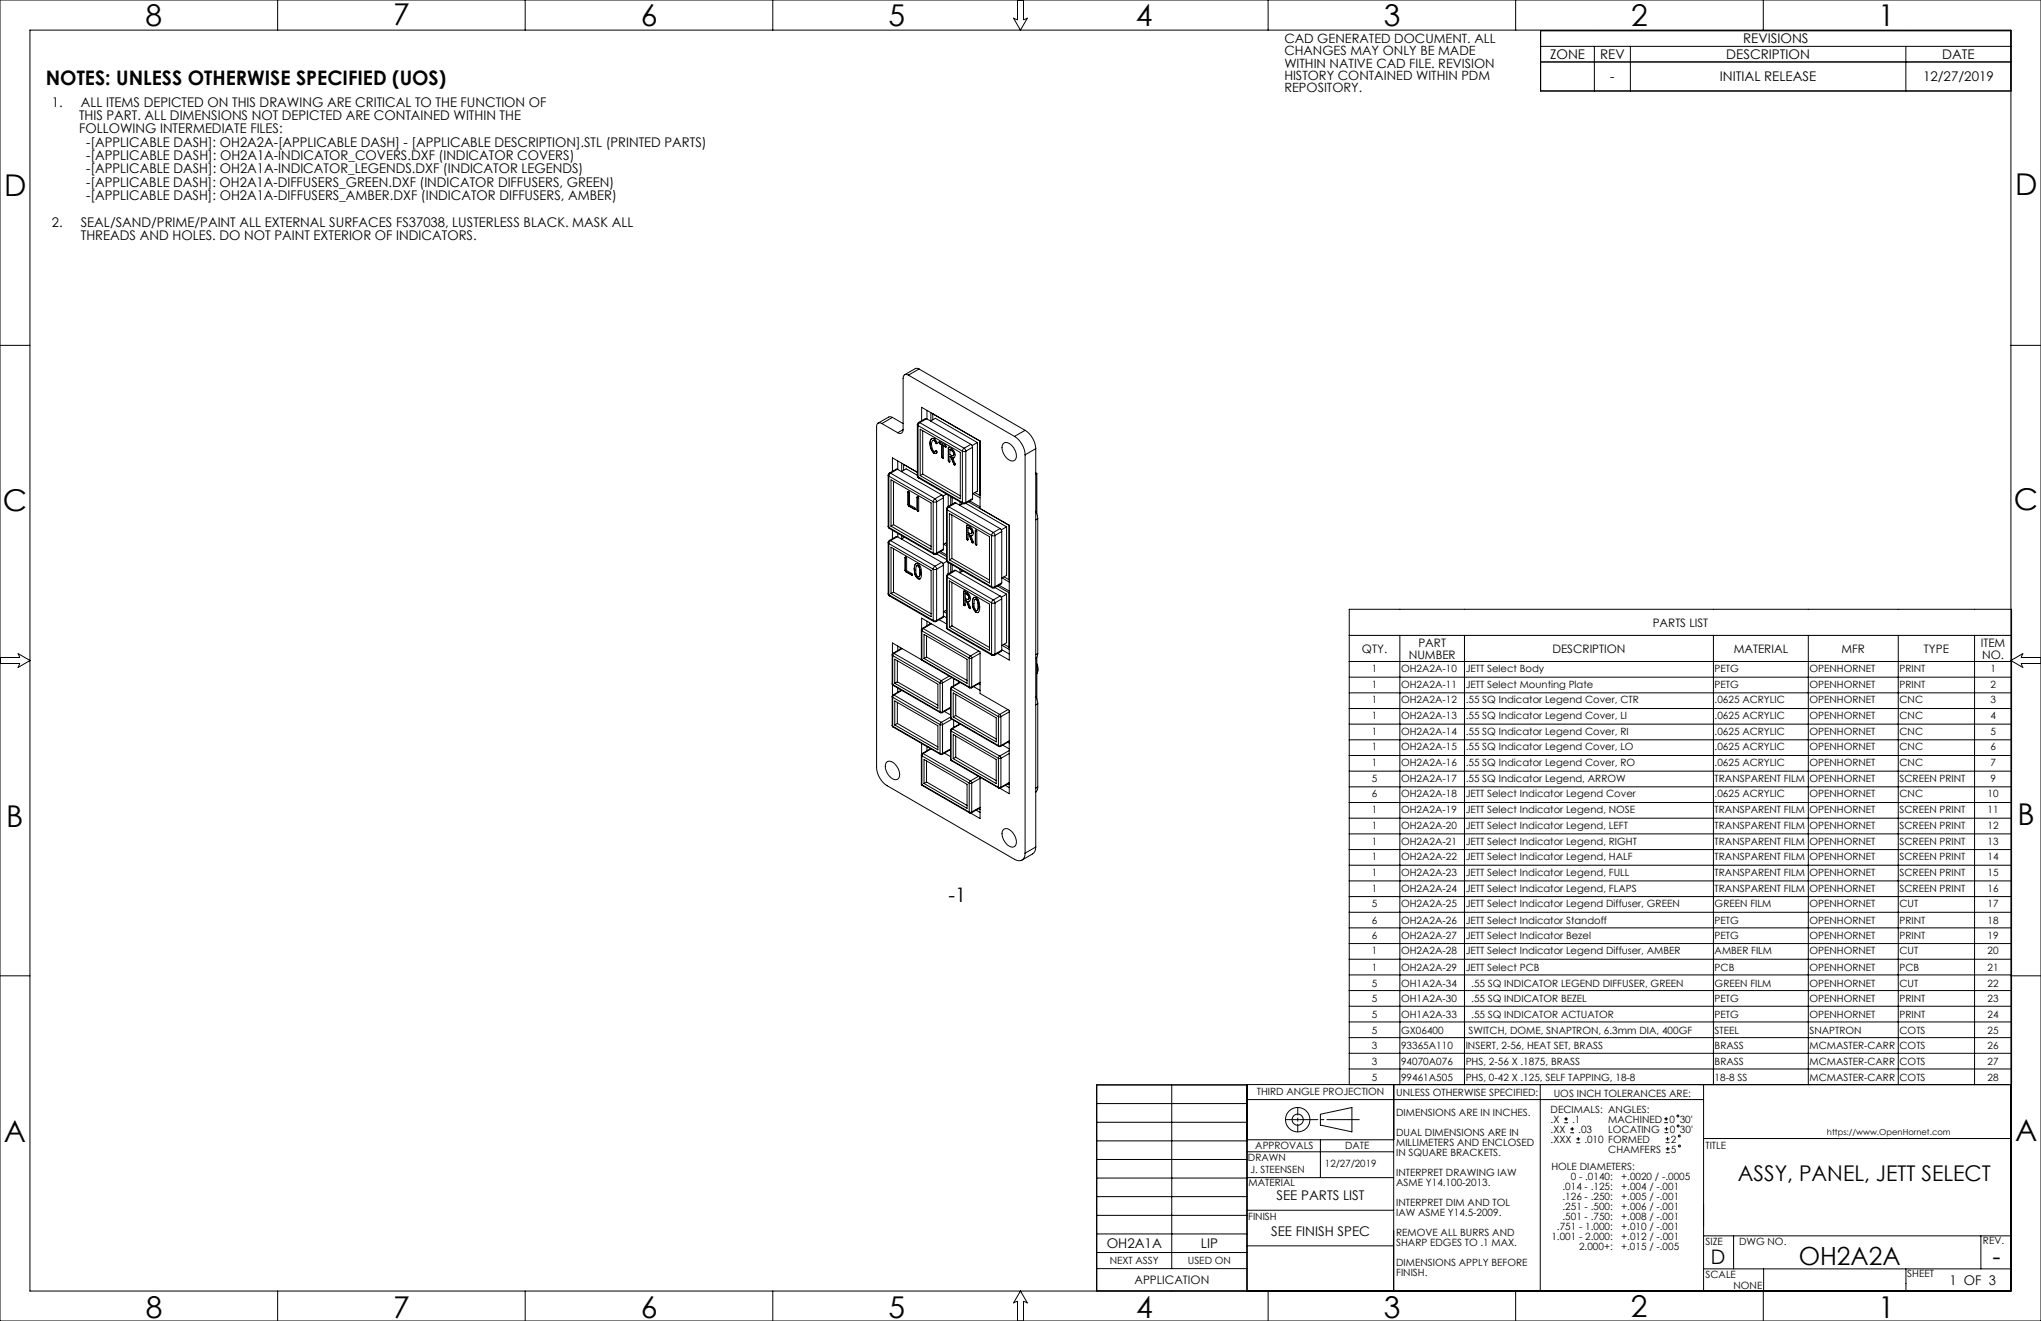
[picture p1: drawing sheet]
<svg xmlns="http://www.w3.org/2000/svg" width="864mm" height="559mm" viewBox="0 0 864 559" stroke-linecap="round" stroke-linejoin="round" font-family="sans-serif">
<defs><g id="words">
<g font-size="12.7">
<text x="61.6" y="10.9">8</text>
<text x="166.3" y="10.6">7</text>
<text x="271.1" y="10.9">6</text>
<text x="375.9" y="10.9">5</text>
<text x="480.7" y="10.9">4</text>
<text x="585.5" y="10.9">3</text>
<text x="690.2" y="10.8">2</text>
<text x="794.7" y="10.9">1</text>
<text x="1.7" y="83">D</text>
<text x="852.6" y="82.4">D</text>
<text x="852.2" y="215.7">C</text>
<text x="1.1" y="216.3">C</text>
<text x="2.7" y="349.7">B</text>
<text x="853.7" y="349.1">B</text>
<text x="1.6" y="483">A</text>
<text x="852.6" y="482.5">A</text>
<text x="61.7" y="557.6">8</text>
<text x="166.4" y="557.6">7</text>
<text x="271.2" y="557.6">6</text>
<text x="375.9" y="557.5">5</text>
<text x="480.7" y="557.6">4</text>
<text x="585.5" y="557.6">3</text>
<text x="690.1" y="557.2">2</text>
<text x="794.7" y="557.6">1</text>
</g>
<g font-size="10.6">
<text x="761.1" y="535.2">OH2A2A</text>
<text x="843.1" y="535.3">-</text>
</g>
<text font-size="9.2" x="735.4" y="499.5">ASSY, PANEL, JETT SELECT</text>
<g font-size="8.5">
<text x="19.4" y="35.8">NOTES: UNLESS OTHERWISE SPECIFIED (UOS)</text>
<text x="401.3" y="381.5">-1</text>
<text x="723.9" y="534.7">D</text>
</g>
<g font-size="5.6">
<text x="737.6" y="18.4">REVISIONS</text>
<text x="655.9" y="25">ZONE</text>
<text x="677" y="25">REV</text>
<text x="730.4" y="25">DESCRIPTION</text>
<text x="821.8" y="25">DATE</text>
<text x="681.3" y="34.5">-</text>
<text x="727.7" y="34.5">INITIAL RELEASE</text>
<text x="813.7" y="34.5">12/27/2019</text>
<text x="21.9" y="45.1">1.</text>
<text x="34.2" y="45.1">ALL ITEMS DEPICTED ON THIS DRAWING ARE CRITICAL TO THE FUNCTION OF</text>
<text x="33.5" y="50.8">THIS PART. ALL DIMENSIONS NOT DEPICTED ARE CONTAINED WITHIN THE</text>
<text x="33.5" y="56.4">FOLLOWING INTERMEDIATE FILES:</text>
<text x="36.5" y="62.1">-[APPLICABLE DASH]: OH2A2A-[APPLICABLE DASH] - [APPLICABLE DESCRIPTION].STL (PRINTED PARTS)</text>
<text x="36.5" y="67.7">-[APPLICABLE DASH]: OH2A1A-INDICATOR_COVERS.DXF (INDICATOR COVERS)</text>
<text x="36.5" y="73.4">-[APPLICABLE DASH]: OH2A1A-INDICATOR_LEGENDS.DXF (INDICATOR LEGENDS)</text>
<text x="36.5" y="79">-[APPLICABLE DASH]: OH2A1A-DIFFUSERS_GREEN.DXF (INDICATOR DIFFUSERS, GREEN)</text>
<text x="36.5" y="84.6">-[APPLICABLE DASH]: OH2A1A-DIFFUSERS_AMBER.DXF (INDICATOR DIFFUSERS, AMBER)</text>
<text x="21.9" y="95.9">2.</text>
<text x="34.2" y="95.9">SEAL/SAND/PRIME/PAINT ALL EXTERNAL SURFACES FS37038, LUSTERLESS BLACK. MASK ALL</text>
<text x="34.2" y="101.6">THREADS AND HOLES. DO NOT PAINT EXTERIOR OF INDICATORS.</text>
<text x="540.1" y="507.5">SEE PARTS LIST</text>
<text x="537.8" y="522.9">SEE FINISH SPEC</text>
<text x="468.3" y="528">OH2A1A</text>
<text x="508.1" y="528">LIP</text>
<text x="824.9" y="543.4">1 OF 3</text>
</g>
<g font-size="5.4">
<text x="543.4" y="18.1">CAD GENERATED DOCUMENT. ALL</text>
<text x="543.4" y="23.3">CHANGES MAY ONLY BE MADE</text>
<text x="543.4" y="28.6">WITHIN NATIVE CAD FILE. REVISION</text>
<text x="543.4" y="33.9">HISTORY CONTAINED WITHIN PDM</text>
<text x="543.4" y="39.1">REPOSITORY.</text>
</g>
<g font-size="4.9">
<text x="699.3" y="265.1">PARTS LIST</text>
<text x="600.2" y="273.7">PART</text>
<text x="838.1" y="273.7">ITEM</text>
<text x="576.3" y="276.1">QTY.</text>
<text x="596.1" y="278.6">NUMBER</text>
<text x="656.8" y="276.1">DESCRIPTION</text>
<text x="733.6" y="276.1">MATERIAL</text>
<text x="779.2" y="276.1">MFR</text>
<text x="814.1" y="276.1">TYPE</text>
<text x="838.7" y="278.6">NO.</text>
<text x="480" y="543.2">APPLICATION</text>
</g>
<g font-size="4.2">
<text x="580.5" y="284.3">1</text>
<text x="592.8" y="284.3">OH2A2A-10</text>
<text x="620.2" y="284.3">JETT Select Body</text>
<text x="725.5" y="284.3">PETG</text>
<text x="765.6" y="284.3">OPENHORNET</text>
<text x="803.7" y="284.3">PRINT</text>
<text x="842.2" y="284.3">1</text>
<text x="580.5" y="290.9">1</text>
<text x="592.8" y="290.9">OH2A2A-11</text>
<text x="620.2" y="290.9">JETT Select Mounting Plate</text>
<text x="725.5" y="290.9">PETG</text>
<text x="765.6" y="290.9">OPENHORNET</text>
<text x="803.7" y="290.9">PRINT</text>
<text x="842.2" y="290.9">2</text>
<text x="580.5" y="297.6">1</text>
<text x="592.8" y="297.6">OH2A2A-12</text>
<text x="620.2" y="297.6">.55 SQ Indicator Legend Cover, CTR</text>
<text x="725.5" y="297.6">.0625 ACRYLIC</text>
<text x="765.6" y="297.6">OPENHORNET</text>
<text x="803.7" y="297.6">CNC</text>
<text x="842.2" y="297.6">3</text>
<text x="580.5" y="304.2">1</text>
<text x="592.8" y="304.2">OH2A2A-13</text>
<text x="620.2" y="304.2">.55 SQ Indicator Legend Cover, LI</text>
<text x="725.5" y="304.2">.0625 ACRYLIC</text>
<text x="765.6" y="304.2">OPENHORNET</text>
<text x="803.7" y="304.2">CNC</text>
<text x="842.2" y="304.2">4</text>
<text x="580.5" y="310.8">1</text>
<text x="592.8" y="310.8">OH2A2A-14</text>
<text x="620.2" y="310.8">.55 SQ Indicator Legend Cover, RI</text>
<text x="725.5" y="310.8">.0625 ACRYLIC</text>
<text x="765.6" y="310.8">OPENHORNET</text>
<text x="803.7" y="310.8">CNC</text>
<text x="842.2" y="310.8">5</text>
<text x="580.5" y="317.5">1</text>
<text x="592.8" y="317.5">OH2A2A-15</text>
<text x="620.2" y="317.5">.55 SQ Indicator Legend Cover, LO</text>
<text x="725.5" y="317.5">.0625 ACRYLIC</text>
<text x="765.6" y="317.5">OPENHORNET</text>
<text x="803.7" y="317.5">CNC</text>
<text x="842.2" y="317.5">6</text>
<text x="580.5" y="324.1">1</text>
<text x="592.8" y="324.1">OH2A2A-16</text>
<text x="620.2" y="324.1">.55 SQ Indicator Legend Cover, RO</text>
<text x="725.5" y="324.1">.0625 ACRYLIC</text>
<text x="765.6" y="324.1">OPENHORNET</text>
<text x="803.7" y="324.1">CNC</text>
<text x="842.2" y="324.1">7</text>
<text x="580.5" y="330.7">5</text>
<text x="592.8" y="330.7">OH2A2A-17</text>
<text x="620.2" y="330.7">.55 SQ Indicator Legend, ARROW</text>
<text x="725.5" y="330.7">TRANSPARENT FILM</text>
<text x="765.6" y="330.7">OPENHORNET</text>
<text x="803.7" y="330.7">SCREEN PRINT</text>
<text x="842.2" y="330.7">9</text>
<text x="580.5" y="337.3">6</text>
<text x="592.8" y="337.3">OH2A2A-18</text>
<text x="620.2" y="337.3">JETT Select Indicator Legend Cover</text>
<text x="725.5" y="337.3">.0625 ACRYLIC</text>
<text x="765.6" y="337.3">OPENHORNET</text>
<text x="803.7" y="337.3">CNC</text>
<text x="841" y="337.3">10</text>
<text x="580.5" y="344">1</text>
<text x="592.8" y="344">OH2A2A-19</text>
<text x="620.2" y="344">JETT Select Indicator Legend, NOSE</text>
<text x="725.5" y="344">TRANSPARENT FILM</text>
<text x="765.6" y="344">OPENHORNET</text>
<text x="803.7" y="344">SCREEN PRINT</text>
<text x="841" y="344">11</text>
<text x="580.5" y="350.6">1</text>
<text x="592.8" y="350.6">OH2A2A-20</text>
<text x="620.2" y="350.6">JETT Select Indicator Legend, LEFT</text>
<text x="725.5" y="350.6">TRANSPARENT FILM</text>
<text x="765.6" y="350.6">OPENHORNET</text>
<text x="803.7" y="350.6">SCREEN PRINT</text>
<text x="841" y="350.6">12</text>
<text x="580.5" y="357.2">1</text>
<text x="592.8" y="357.2">OH2A2A-21</text>
<text x="620.2" y="357.2">JETT Select Indicator Legend, RIGHT</text>
<text x="725.5" y="357.2">TRANSPARENT FILM</text>
<text x="765.6" y="357.2">OPENHORNET</text>
<text x="803.7" y="357.2">SCREEN PRINT</text>
<text x="841" y="357.2">13</text>
<text x="580.5" y="363.9">1</text>
<text x="592.8" y="363.9">OH2A2A-22</text>
<text x="620.2" y="363.9">JETT Select Indicator Legend, HALF</text>
<text x="725.5" y="363.9">TRANSPARENT FILM</text>
<text x="765.6" y="363.9">OPENHORNET</text>
<text x="803.7" y="363.9">SCREEN PRINT</text>
<text x="841" y="363.9">14</text>
<text x="580.5" y="370.5">1</text>
<text x="592.8" y="370.5">OH2A2A-23</text>
<text x="620.2" y="370.5">JETT Select Indicator Legend, FULL</text>
<text x="725.5" y="370.5">TRANSPARENT FILM</text>
<text x="765.6" y="370.5">OPENHORNET</text>
<text x="803.7" y="370.5">SCREEN PRINT</text>
<text x="841" y="370.5">15</text>
<text x="580.5" y="377.1">1</text>
<text x="592.8" y="377.1">OH2A2A-24</text>
<text x="620.2" y="377.1">JETT Select Indicator Legend, FLAPS</text>
<text x="725.5" y="377.1">TRANSPARENT FILM</text>
<text x="765.6" y="377.1">OPENHORNET</text>
<text x="803.7" y="377.1">SCREEN PRINT</text>
<text x="841" y="377.1">16</text>
<text x="580.5" y="383.8">5</text>
<text x="592.8" y="383.8">OH2A2A-25</text>
<text x="620.2" y="383.8">JETT Select Indicator Legend Diffuser, GREEN</text>
<text x="725.5" y="383.8">GREEN FILM</text>
<text x="765.6" y="383.8">OPENHORNET</text>
<text x="803.7" y="383.8">CUT</text>
<text x="841" y="383.8">17</text>
<text x="580.5" y="390.8">6</text>
<text x="592.8" y="390.8">OH2A2A-26</text>
<text x="620.2" y="390.8">JETT Select Indicator Standoff</text>
<text x="725.5" y="390.8">PETG</text>
<text x="765.6" y="390.8">OPENHORNET</text>
<text x="803.7" y="390.8">PRINT</text>
<text x="841" y="390.8">18</text>
<text x="580.5" y="397.4">6</text>
<text x="592.8" y="397.4">OH2A2A-27</text>
<text x="620.2" y="397.4">JETT Select Indicator Bezel</text>
<text x="725.5" y="397.4">PETG</text>
<text x="765.6" y="397.4">OPENHORNET</text>
<text x="803.7" y="397.4">PRINT</text>
<text x="841" y="397.4">19</text>
<text x="580.5" y="403.6">1</text>
<text x="592.8" y="403.6">OH2A2A-28</text>
<text x="620.2" y="403.6">JETT Select Indicator Legend Diffuser, AMBER</text>
<text x="725.5" y="403.6">AMBER FILM</text>
<text x="765.6" y="403.6">OPENHORNET</text>
<text x="803.7" y="403.6">CUT</text>
<text x="841" y="403.6">20</text>
<text x="580.5" y="410.7">1</text>
<text x="592.8" y="410.7">OH2A2A-29</text>
<text x="620.2" y="410.7">JETT Select PCB</text>
<text x="725.5" y="410.7">PCB</text>
<text x="765.6" y="410.7">OPENHORNET</text>
<text x="803.7" y="410.7">PCB</text>
<text x="841" y="410.7">21</text>
<text x="580.5" y="417.3">5</text>
<text x="592.8" y="417.3">OH1A2A-34</text>
<text x="622.5" y="417.3">.55 SQ INDICATOR LEGEND DIFFUSER, GREEN</text>
<text x="725.5" y="417.3">GREEN FILM</text>
<text x="765.6" y="417.3">OPENHORNET</text>
<text x="803.7" y="417.3">CUT</text>
<text x="841" y="417.3">22</text>
<text x="580.5" y="423.9">5</text>
<text x="592.8" y="423.9">OH1A2A-30</text>
<text x="622.5" y="423.9">.55 SQ INDICATOR BEZEL</text>
<text x="725.5" y="423.9">PETG</text>
<text x="765.6" y="423.9">OPENHORNET</text>
<text x="803.7" y="423.9">PRINT</text>
<text x="841" y="423.9">23</text>
<text x="580.5" y="430.6">5</text>
<text x="592.8" y="430.6">OH1A2A-33</text>
<text x="622.5" y="430.6">.55 SQ INDICATOR ACTUATOR</text>
<text x="725.5" y="430.6">PETG</text>
<text x="765.6" y="430.6">OPENHORNET</text>
<text x="803.7" y="430.6">PRINT</text>
<text x="841" y="430.6">24</text>
<text x="580.5" y="437.2">5</text>
<text x="592.8" y="437.2">GX06400</text>
<text x="621.3" y="437.2">SWITCH, DOME, SNAPTRON, 6.3mm DIA, 400GF</text>
<text x="725.5" y="437.2">STEEL</text>
<text x="765.6" y="437.2">SNAPTRON</text>
<text x="803.7" y="437.2">COTS</text>
<text x="841" y="437.2">25</text>
<text x="580.5" y="443.8">3</text>
<text x="592.8" y="443.8">93365A110</text>
<text x="620.2" y="443.8">INSERT, 2-56, HEAT SET, BRASS</text>
<text x="725.5" y="443.8">BRASS</text>
<text x="765.6" y="443.8">MCMASTER-CARR</text>
<text x="803.7" y="443.8">COTS</text>
<text x="841" y="443.8">26</text>
<text x="580.5" y="450.5">3</text>
<text x="592.8" y="450.5">94070A076</text>
<text x="620.2" y="450.5">PHS, 2-56 X .1875, BRASS</text>
<text x="725.5" y="450.5">BRASS</text>
<text x="765.6" y="450.5">MCMASTER-CARR</text>
<text x="803.7" y="450.5">COTS</text>
<text x="841" y="450.5">27</text>
<text x="580.5" y="457.1">5</text>
<text x="592.8" y="457.1">99461A505</text>
<text x="620.2" y="457.1">PHS, 0-42 X .125, SELF TAPPING, 18-8</text>
<text x="725.5" y="457.1">18-8 SS</text>
<text x="765.6" y="457.1">MCMASTER-CARR</text>
<text x="803.7" y="457.1">COTS</text>
<text x="841" y="457.1">28</text>
<text x="531.8" y="463.4">THIRD ANGLE PROJECTION</text>
<text x="590.8" y="463.6">UNLESS OTHERWISE SPECIFIED:</text>
<text x="657.4" y="463.9">UOS INCH TOLERANCES ARE:</text>
<text x="590.8" y="472.1">DIMENSIONS ARE IN INCHES.</text>
<text x="656.1" y="470.7">DECIMALS: ANGLES:</text>
<text x="656.1" y="474.9">.X</text>
<text x="656.1" y="479.2">.XX</text>
<text x="665.2" y="474.9">.1</text>
<text x="667.8" y="479.2">.03</text>
<text x="680.5" y="479.1">LOCATING</text>
<text x="680.5" y="474.9">MACHINED</text>
<text x="706.4" y="474.9">0</text>
<text x="706.5" y="479.1">0</text>
<text x="710.7" y="474.9">30'</text>
<text x="710.8" y="479.1">30'</text>
<text x="531.1" y="486">APPROVALS</text>
<text x="569.2" y="486">DATE</text>
<text x="590.8" y="480.6">DUAL DIMENSIONS ARE IN</text>
<text x="590.8" y="484.8">MILLIMETERS AND ENCLOSED</text>
<text x="656.1" y="483.4">.XXX</text>
<text x="670.4" y="483.4">.010 FORMED</text>
<text x="707" y="483.3">2</text>
<text x="721.6" y="485.9">TITLE</text>
<text x="528" y="491.2">DRAWN</text>
<text x="590.8" y="489">IN SQUARE BRACKETS.</text>
<text x="680.5" y="487.6">CHAMFERS</text>
<text x="707" y="487.6">5</text>
<text x="529.2" y="496.2">J. STEENSEN</text>
<text x="560.6" y="493.7">12/27/2019</text>
<text x="590.8" y="497.5">INTERPRET DRAWING IAW</text>
<text x="656.4" y="494.8">HOLE DIAMETERS:</text>
<text x="528.3" y="501.7">MATERIAL</text>
<text x="590.8" y="501.7">ASME Y14.100-2013.</text>
<text x="661.1" y="503.2">.014 - .125:</text>
<text x="664.6" y="499">0 - .0140:</text>
<text x="686" y="499">+.0020 / -.0005</text>
<text x="686" y="503.2">+.004 / -.001</text>
<text x="661.1" y="507.5">.126 - .250:</text>
<text x="686" y="507.5">+.005 / -.001</text>
<text x="590.8" y="510.2">INTERPRET DIM AND TOL</text>
<text x="590.8" y="514.4">IAW ASME Y14.5-2009.</text>
<text x="661.1" y="511.7">.251 - .500:</text>
<text x="661.1" y="515.9">.501 - .750:</text>
<text x="686" y="511.7">+.006 / -.001</text>
<text x="686" y="515.9">+.008 / -.001</text>
<text x="528.1" y="516.1">FINISH</text>
<text x="658.8" y="520.2">.751 - 1.000:</text>
<text x="686" y="520.2">+.010 / -.001</text>
<text x="590.8" y="522.9">REMOVE ALL BURRS AND</text>
<text x="590.8" y="527.1">SHARP EDGES TO .1 MAX.</text>
<text x="656.4" y="524.4">1.001 - 2.000:</text>
<text x="686" y="524.4">+.012 / -.001</text>
<text x="721.6" y="526.5">SIZE</text>
<text x="735.8" y="526.5">DWG NO.</text>
<text x="839" y="526.4">REV.</text>
<text x="668.2" y="528.6">2.000+:</text>
<text x="686" y="528.6">+.015 / -.005</text>
<text x="469.5" y="534.8">NEXT ASSY</text>
<text x="502.6" y="534.8">USED ON</text>
<text x="590.8" y="535.6">DIMENSIONS APPLY BEFORE</text>
<text x="590.8" y="539.8">FINISH.</text>
<text x="721.6" y="540.5">SCALE</text>
<text x="733.5" y="545.3">NONE</text>
<text x="807" y="540.3">SHEET</text>
</g>
<text font-size="3.5" x="773" y="480.3">https://www.OpenHornet.com</text>
</g></defs>
<g fill="none" stroke="#000" stroke-width=".42">
<path d="M0 0h863.6v558.8h-863.6zM12.7 12.7h838.2v533.4h-838.2zM117.5 0v12.7M222.2 0v12.7M327 0v12.7M430.5 0v8.4l-1.7-.7 3 5 2.9-5-1.6 .7v-8.4M536.6 0v12.7M641.3 0v12.7M651.9 19.6h199M674.6 19.6v18.9M689.9 19.6v18.9M746.1 0v12.7"/>
<path d="M806.4 19.6v18.9M850.9 13h-199v25.5h199M651.9 26.2h199M0 146.1h12.7M384.4 158.7a1.36 1.36 0 0 0-1.6-.2 1.36 1.36 0 0 0-.7 1.5v21.8M384.4 158.7l44.9 25.9M388.9 156.1l-.9-.3-.7 .1-4.5 2.6M388.9 156.1l-4.5 2.6M388.9 156.1l44.8 25.9M850.9 146.1h12.7M373.1 179.2a1.35 1.35 0 0 0-1.6-.2 1.35 1.35 0 0 0-.6 1.5v144.1a9.9 9.9 0 0 0 4.5 7.8l53.9 31.1a2.73 2.73 0 0 0 3.1 .3 2.73 2.73 0 0 0 1.3-2.9M373.1 179.2l6.8 3.9"/>
<path d="M377.6 176.6l-1.6-.2-4.5 2.6M377.6 176.6l-4.5 2.6M377.6 176.6l4.5 2.6M388.2 179.6l.2 .4M388.2 179.6v21.7M388.7 178.7l-.5 .9M388.7 178.7l.5 .1M389.2 178.8l-.8 1.2M389.2 178.8l18.8 10.8M390 178v-5.7l24.7 14.2M392 177.1h-.5l-2.8 1.6M392 177.1l-2.8 1.7"/>
<path d="M392 177.1l18.8 10.9M392.2 173.6v3.6M393.7 178.1l2.1-1.1 17.8 10.2M393.9 174.6v3.4M394.7 175.1v2.5M394.7 175v.1M379.7 198.5h-.5l-2.9 1.6M379.7 198.5l18.8 10.8M379.7 198.5l-2.9 1.7M379.9 195v3.6M381.4 199.5l2-1.2 4.8 2.7M381.5 195.9v3.5"/>
<path d="M382.1 181.8a1.37 1.37 0 0 1-.6 1.4 1.37 1.37 0 0 1-1.6-.1M382.1 181.8l-2.2 1.3M382.3 196.5v2.5M382.3 196.5l5.9 3.3-10.6-6.1v5.7M382.4 196.4l-.1 .1M388.4 180l18.8 10.9M388.4 180v21.7M389.4 181.6l16.9 9.8v19.6l-16.9-9.8zM390.4 182.2v18.4M393.5 187.6l.6 2.7M393.5 187.5l.7 2.8M393.5 187.5v.1"/>
<path d="M394.1 190.3l1.1 1.4M394.2 190.3l1.1 1.4M394.2 190.3h-.1M394.2 185.5h1M394.2 185.5l-.6 1-.1 1.1M394.2 185.5l-.5 .9-.2 1.1M395.2 191.7l.7 .1M395.2 185.5l1.3 1.6v.5h-.3M395.2 185.5h.1M395.3 186.3l-.4-.1a3.3 3.3 0 0 0 .3 4.8l.7-.3M395.3 186.3l.6 .9M395.3 191.7l.7 .1"/>
<path d="M395.3 191.7h-.1M395.3 186.3h-.6M395.3 186.3h.1M395.9 187.2l.3 .4M395.9 190.7l-.3 .3M395.9 187.2h.1M396 190.7v-.1a.56 .56 0 0 1 .5 .6 .56 .56 0 0 1-.4 .5M396.2 187.6h.3M396.2 187.6h.1M397.3 187.1l.4-.1 2.3 1.3 .4 .6-.4 .2M397.3 187.1l.4 .6M397.4 187.1l.4 .6"/>
<path d="M397.4 187.1h-.1M397.5 186.9l-.1 .2M397.7 187.7l.8 .5M397.8 187.7l.8 .5M397.8 187.7h-.1M398.5 193.1l.1 .4M398.5 188.2v4.9M398.6 193.5l.3 .3M398.6 193v.5M398.6 188.2v4.8M398.6 188.2h-.1M398.6 193l-.1 .1"/>
<path d="M398.6 193.5l.3 .2M398.6 193.5h.1M398.9 193.7l.2 .1M398.9 193.7v.1M399.2 188.6v4.9l-.3 .3M399.2 188.6l.8 .5M399.2 188.6l.8 .4M400 189l.4 .1M400 189v.1M401.2 189.5v-.1a2.86 2.86 0 0 1 2.4 4.2l-.4 .1M401.2 194.7l.1 .4M401.2 189.5v5.2"/>
<path d="M401.3 195.1l.3 .3M401.3 194.6l.1 .5M401.3 189.5v5.1M401.3 189.5h-.1M401.3 194.6l-.1 .1M401.4 195.1l.3 .2M401.4 195.1h-.1M401.4 189.2l-.1 .3M401.7 195.3l.2 .1M401.7 195.3l-.1 .1M401.9 193v2.1l-.3 .3M401.9 190.1v2.1l1.3 .6"/>
<path d="M401.9 193l.4 .3M401.9 190.1l1 .5M401.9 193l.5 .2M402 190.1h-.1M402.4 193.2l1.1 3.1M402.4 193.2l-.1 .1M402.9 190.6l.3 .3M402.9 190.6l.2 .4M403.1 193.6l.9 2.5M403.1 193.6l.1 .1M403.1 191l.4 1.1M403.2 190.9l.4 1.2"/>
<path d="M403.2 193.6h-.1M403.2 190.9l-.1 .1M403.2 193.6v.1M403.5 192.1l-.3 .7M403.5 196.3l.3 .3M403.5 196.3l.4 .3M403.6 192.1l-.4 .7M403.6 192.1h-.1M403.8 193.6h-.6M403.9 196.6h.2M403.9 196.6h-.1M404 196.1h.1"/>
<path d="M404.1 196.1v.5h-.3M407.2 190.9h1.5M407.2 190.9v21.6M408 189.6l-.8 1.3M408 189.6l.7 1.3M408.7 190.9v21.6M410.8 188l.7 1.2M410.8 188l-2.8 1.6M411.5 189.2l-2.8 1.7M411.5 189.2v21.7M413.6 187.2v20.6l-2.1 1.1M413.6 187.2l-2.3 1.3"/>
<path d="M414.7 186.5l-.1 .1M414.7 186.5v28.6M424.6 187.5a3.1 3.1 0 0 1 4.3 1.9l.9 1.7a2.51 2.51 0 0 1-1.5 3.9 5.8 5.8 0 0 1-4-7zM429.3 184.6a9.9 9.9 0 0 1 4.4 7.8M433.7 182a10 10 0 0 1 4.6 7.8M433.7 192.4v168.5M433.7 182l-4.4 2.6M438.3 189.8l-4.6 2.6M438.3 189.8v168.5M375.8 201l.3 .4M375.8 201v21.7M376.1 201.4v21.7"/>
<path d="M376.1 201.4l18.8 10.9M376.3 200.1l-.5 .9M376.3 200.1l.5 .1M376.8 200.2l-.7 1.2M376.8 200.2l18.8 10.8M377 203l17 9.8v19.6l-17-9.8zM378.1 203.6v18.3M384.2 208.1l.3-.2 .3 .6v5.1l2.3 1.3v.6M384.2 213.4l.4 .7M384.2 208.1v5.3M384.3 213.4l.4 .6M384.3 208.1v5.3"/>
<path d="M384.3 208.1h-.1M384.3 213.4h-.1M384.4 207.8l-.1 .3M384.6 214.1l2.3 1.3M384.7 214l2.3 1.4M384.7 214l-.1 .1M386.9 215.4l.2 .1M387 215.4l.1 .1M387 215.4h-.1M387.1 215.5h.1M387.3 215.4l-.2 .1M388.1 215.7v.3"/>
<path d="M388.1 210.4l.3-.3 .3 .6v5.3l-.3 .3M388.1 210.4v5.3M388.1 216l.3 .3M388.1 215.6l.1 .3M388.1 210.3v5.3M388.1 210.3v.1M388.1 215.6v.1M388.2 201.3l.5 .9M388.2 201.3l.2 .4M388.2 215.9l.3 .4M388.2 215.9l-.1 .1M388.2 210l-.1 .3"/>
<path d="M388.4 201.7l.3 .5M388.4 201.7l18.8 10.8M388.5 216.3h.2M388.5 216.3h-.1M388.7 202.2l18.7 10.8M390.4 200.6l-1 .6M390.4 200.6l15.9 9.1M394.9 212.3h1.4M394.9 212.3v21.6M395.6 211l-.7 1.3M395.6 211l.7 1.3M396.3 212.3v21.6"/>
<path d="M398.5 209.3l.7 1.3M398.5 209.3l-2.9 1.7M399.2 210.6v21.7M399.2 210.6l-2.9 1.7M400.5 215.3l.3 .4M400.5 215.3v21.6M400.5 209l-1.5 .9M400.8 215.7l18.8 10.8M400.8 215.7v21.6M401 214.4l-.5 .9M401 214.4h.5M401.2 209.4v4.9"/>
<path d="M401.5 214.4l-.7 1.3M401.5 214.4l18.8 10.8M401.7 217.2l17 9.8v19.6l-17-9.8zM402.3 210v3.6M402.8 217.8v18.4M402.9 210.4v2.9M404.4 212.8l-.5-.1-2.9 1.7M404.4 212.8l-2.9 1.6M404.4 212.8l18.8 10.8M406.2 212.3v1.4M407 212.8v.4M407.2 212.5h1.5"/>
<path d="M407.2 212.5l.2 .5M407.4 213h1M407.4 213l-1.3 .7M408.6 212.9l17.3 9.9M408.7 212.5l-.3 .5M409.7 212.3l17.3 9.9M410.4 211.9l4.3 2.5M411.5 210.9l-.1 .4-3 1.7M411.5 210.9l-2.8 1.6M411.7 208.8l3 1.8M412.5 208.4l2.2 1.2M438.3 216.3l.8 3.1"/>
<path d="M438.3 200l.4 .3M438.7 200.3l-.4 .3M438.7 200.3v17M439.1 219.4v57M439.1 219.4l-.8 .5M375.8 222.7l.5 .9M375.8 229.5l.3 .4M375.8 222.7l.3 .4M375.8 229.5v21.7M376.1 223.1l.2 .5M376.1 229.9l18.8 10.9M376.1 229.9v21.7"/>
<path d="M376.1 223.1l18.8 10.8M376.3 228.6l-.5 .9M376.3 228.6l.5 .1M376.3 223.6l18.8 10.8M376.8 228.7l-.7 1.2M376.8 228.7l18.8 10.8M377 231.5l17 9.8v19.6l-17-9.8zM377.6 224.3v3.6M378.1 232.1v18.4M378.1 221.9l15.9 9.2M378.1 221.9l-1.1 .7M379.7 227h-.5l-2.9 1.6"/>
<path d="M379.7 227l-2.9 1.7M379.7 227l18.8 10.9M379.9 225.6v1.5M381.5 226.6v1.3M382.3 227v.5M382.7 227.3l-1.3 .7M383 235.9l.2-.3 .4 .5v5.3l2.2 1.2 .2 .5-.2 .2M383 235.9v5.3M383 235.9h.1M383.2 235.6l-.2 .3M387.4 238.5h1M387.4 238.5l-.6 2.2"/>
<path d="M387.4 238.5l-.5 2.1M387.8 239.4a3.7 3.7 0 0 0 .9 4.7M387.9 239.3h.5zM388.4 238.5a5.2 5.2 0 0 1 .9 6.3M388.4 238.5h.1M388.4 239.3l.6 .8M388.5 239.3l.5 .8M388.5 239.3h-.1M394.9 233.9h1.4M394.9 233.9l.2 .5M395.1 234.4h1M395.6 239.5l-.7 1.3"/>
<path d="M395.6 239.5l.7 1.3M396.3 234.3l4.2 2.4M396.3 233.9l-.2 .5M397.4 233.6l3.1 1.9M398 233.3l2.5 1.4M398.5 237.9l.7 1.2M398.5 237.9l-2.9 1.6M399.2 232.3l-.1 .4-3 1.7M399.2 239.1v21.7M399.2 239.1l-2.9 1.7M399.2 232.3l-2.9 1.6M399.3 230.2l1.2 .7"/>
<path d="M400.1 229.8l.4 .2M400.5 236.9l.5 .9M400.5 236.9l.3 .4M400.5 229.5l-1.3 .8M400.6 237.5l-1.6 .9M400.8 237.3l.2 .5M400.8 237.3l18.8 10.9M401 237.8l18.8 10.8M401.2 237.9v4.9M402.3 238.5v3.6M402.8 236.2l-1.1 .6M402.8 236.2l15.9 9.2"/>
<path d="M402.9 238.9v2.9M409 222.5v-.2a2.86 2.86 0 0 1 2.3 4.3h-.4M409 227.6v.4M409 222.5v5.1M409 228l.3 .4M409 227.6l.1 .4M409 227.6h.1M409 222.5h.1M409.1 228l.3 .3M409.1 228h-.1M409.2 222.1l-.2 .4M409.4 228.3l.2 .1"/>
<path d="M409.4 228.3l-.1 .1M409.6 226v2.4h-.3M409.6 223.1v2.1l1.4 .5M409.6 226l.5 .2M409.6 223.1l1 .5M409.6 223.1l.9 .5M409.7 225.9l-.1 .1M410.1 226.2l1.1 3.1M410.1 226.2h.1M410.5 223.6l.3 .3M410.6 223.6l.3 .3M410.6 223.6h-.1"/>
<path d="M410.8 226.6l1.1 2.7-.4 .3M410.8 226.6h.1M410.8 223.9l.4 1.2M410.9 223.9l.4 1.1M410.9 223.9h-.1M411 225.7l-.1 .1M411.2 225.1l-.2 .6M411.2 229.3l.3 .3M411.3 225l-.3 .7M411.3 225l-.1 .1M411.3 229.2l.3 .4M411.3 229.2l-.1 .1"/>
<path d="M411.4 226.5l-.5 .1M411.6 229.6h.2M411.6 229.6h-.1M412.7 229.9v.3M412.7 224.6l.2-.3 .4 .4v5.6l-.3 .2M412.7 224.6v5.3M412.7 230.2l.3 .3M412.7 229.8l.1 .4M412.7 229.8v.1M412.7 224.5v5.3M412.7 224.5v.1M412.8 230.2l.3 .2"/>
<path d="M412.8 230.2h-.1M412.9 224.2l-.2 .3M413.1 230.4l.2 .1M413.1 230.4l-.1 .1M419.6 226.5h1.4M419.6 226.5v21.7M420.3 225.2l-.7 1.3M420.3 225.2l.7 1.3M421 226.5v21.7M423.2 223.6l.7 1.3M423.2 223.6l-2.9 1.6M423.9 224.9l-2.9 1.6"/>
<path d="M423.9 224.9v21.6M425.9 222.8v20.6l-2 1.1M425.9 222.8l-2.2 1.4M427 222.2v23.1M427 222.2v57l-4.9-2.8M375.8 251.2l.5 .9M375.8 251.2l.3 .4M376.1 251.6l.2 .5M376.1 251.6l18.8 10.8M376.3 252.1l18.8 10.8M378.1 250.5l-1.1 .6M378.1 250.5l15.9 9.1"/>
<path d="M383 241.2l.4 .7M383 241.2h.1M383.4 241.9l2.3 1.3M383.4 241.9h.1M385.7 243.2l.1 .1M385.7 243.2l.2 .1M385.7 243.2h.1M385.9 243.3h.1M385.9 243.3h-.1M386.8 240.7l.6 3M386.9 240.6l.6 3M386.9 240.6l-.1 .1"/>
<path d="M387.4 243.7l1 1.1M387.5 243.6l1 1.2M387.5 243.6l-.1 .1M388.4 244.8h.9M388.5 244.8h.8M388.5 244.8h-.1M388.9 244l-.1 .1M389 240.1l.3 2.1M389 240.1l.4 2M389 243.9l-.2 .1M389 240.1h.1M389.3 242.2l-.3 1.7"/>
<path d="M389.4 242.1l-.4 1.8M389.4 242.1l-.1 .1M394.9 240.8h1.4M394.9 240.8v21.6M396.3 240.8v21.6M399.3 258.7l1.2 .7M400.1 258.3l.4 .2M400.5 243.8l.3 .4M400.5 243.8v21.7M400.5 258.1l-1.3 .7M400.8 244.2l18.8 10.8M400.8 244.2v21.7"/>
<path d="M401 242.9l-.5 .9M401 242.9l.5 .1M401.5 243l-.7 1.2M401.5 243l18.8 10.8M401.7 245.7l17 9.9v19.5l-17-9.7zM402.8 246.4v18.3M404.4 241.3l-.5-.1-2.9 1.7M404.4 241.3l18.8 10.8M404.4 241.3l-2.9 1.7M406.2 240.8v1.4M407 241.3v.4M407.4 241.5l-1.3 .8"/>
<path d="M407.7 250.3v-.1a2.83 2.83 0 0 1 2.4 4.2h-.5M407.7 255.4l.1 .5M407.7 255.4l.2 .4M407.8 255.9l.3 .3M407.8 250.3l-.1 5.1M407.8 250.3h-.1M407.9 255.8l.2 .3M407.9 255.8l-.1 .1M407.9 249.9l-.1 .4M408.1 256.1l.3 .1M408.1 256.1v.1M408.4 253.8v2l-.1 .4h-.2"/>
<path d="M408.4 250.9v2.1l1.3 .6M408.4 253.8l.4 .2M408.4 250.9l1 .5M408.4 253.8l.5 .2M408.4 250.9l.9 .6M408.8 254l1.2 3.1M408.9 254h-.1M408.9 254l1.2 3M409.3 251.5l.3 .2M409.4 251.4l.3 .3M409.4 251.4l-.1 .1M409.6 251.7l.4 1.2"/>
<path d="M409.7 251.7l.3 1.1M409.7 251.7h-.1M409.7 254.4l.9 2.7-.3 .3M409.7 254.4h-.1M410 252.9l-.3 .7M410 257.1l.3 .3M410 252.8l-.3 .8M410 252.8v.1M410.1 257l.3 .4M410.1 257l-.1 .1M410.2 254.3l-.5 .1M410.4 257.4h.2"/>
<path d="M410.4 257.4h-.1M411.4 254.9l.6 2.9M411.5 254.8l.6 3M411.5 254.8l-.1 .1M412 257.8l1 1.2M412 252.8h1M412 252.8l-.6 2.1M412 252.8l-.5 2M412.1 257.8l1 1.2M412.1 257.8h-.1M412.4 253.6a3.7 3.7 0 0 0 .9 4.7M412.6 253.5h.4"/>
<path d="M413 259h.9M413 252.8a5.2 5.2 0 0 1 .9 6.2M413 252.8h.1M413 253.5l.6 .9M413.1 253.5l.6 .8M413.1 253.5h-.5M413.1 259h.8M413.1 253.5h-.1M413.1 259h-.1M413.5 258.2l-.1 .1M413.6 254.4l.3 2M413.7 254.3l.3 2"/>
<path d="M413.7 258.1l-.3 .1M413.7 254.3l-.1 .1M413.9 256.4l-.2 1.7M414 256.3l-.3 1.8M414 256.3l-.1 .1M419.6 248.2h1.4M419.6 255h1.4M419.6 248.2l.2 .4M419.6 255v21.7M419.8 248.6h1M420.3 253.8l-.7 1.2M420.3 253.8l.7 1.2"/>
<path d="M421 248.5l4.9 2.9M421 248.2l-.2 .4M421 255v21.7M422.1 247.9l4.9 2.9M422.7 247.5l4.3 2.5M423.2 252.1l.7 1.3M423.2 252.1l-2.9 1.7M423.9 246.5l-.1 .4-3 1.7M423.9 246.5l-2.9 1.7M423.9 253.4v21.6M423.9 253.4l-2.9 1.6M424 244.5l3 1.7"/>
<path d="M424.8 244l2.2 1.3M425.9 251.4v20.5l-2 1.2M425.9 251.4l-2.2 1.3M427 250.8v23M427 250.7v.1M427 245.2v.1M0 278.1h8.3l-.7-1.6 5.1 2.9-5.1 3 .7-1.7h-8.3M377.5 277l.2 .3M377.5 277v12.2M377.6 276.6v-4.6l12.3 7.1M377.7 277.3v12.3M377.7 277.3l20.1 11.6"/>
<path d="M377.9 276.4l-.4 .6M377.9 276.4h.3M378.2 276.4l-.5 .9M378.2 276.4l20.1 11.5M378.6 278.9l18.2 10.5v10.2l-18.2-10.6zM379.7 279.5v8.9M379.9 273.3v1.9M381 273.9v.7M381.5 274.2l-3.6 2.2M381.8 274.4l-3.6 2M389.9 278.8l.3 .6M389.9 266.5l.2 .3"/>
<path d="M389.9 278.8l.2 .2M389.9 266.5v12.3M390 266.1v-4.6l24.7 14.2v17.7l12.3 7.1v35.2l-3.9-2.3M390.1 279l.1 .4M390.1 266.8v12.2M390.1 266.8l20 11.6M390.1 279l20 11.6M390.2 265.9l-.3 .6M390.2 265.9h.4M390.2 279.4l20 11.6M390.6 265.9l-.5 .9M390.6 265.9l20 11.6"/>
<path d="M391 268.4l18.2 10.5v10.2l-18.2-10.5zM392 269v8.9M392 277.9l-1 .7M392 277.9l17.2 9.9M392.2 262.8v1.9M393.3 263.4v.7M393.9 263.7l-3.7 2.2M394.1 263.9l-3.5 2M394.9 262.4h1.4M394.9 262.4l.2 .5M395.1 262.9h1M396.3 262.4l-.2 .5"/>
<path d="M397.4 262.1l3.1 1.8M399.2 260.8l-.1 .4-3 1.7M399.2 260.8l-2.9 1.6M399.2 260.6l1.3 .7M400.5 265.5l.5 .8M400.5 265.5l.3 .4M400.8 265.9l.2 .4M400.8 265.9l18.8 10.8M401 266.3l18.8 10.9M402.8 264.7l-1.1 .7M402.8 264.7l15.9 9.2M410.1 278.4h1.1"/>
<path d="M410.1 278.4v12.2M410.6 277.5l-.5 .9M410.6 277.5l.6 .9M411.2 278.4v12.2M414.1 275.4l-3.5 2.1M414.7 276.4l-3.5 2M419.6 276.7h1.4M419.6 276.7l.2 .5M419.8 277.2h1M421 276.7l-.2 .5M423.9 275l-.2 .5-2.9 1.7M423.9 275l-2.9 1.7"/>
<path d="M423.9 274.8l3.1 1.8M424 273l3 1.7M424.8 272.5l2.2 1.3M427 273.8h.1M438.7 278.1v17.5M439.1 276.4l-.3 1.4-.5 .8M439.1 276.4l-.8 .5M570.9 268.8h280.2M570.9 279.8h280.2M592.3 268.8v190M619.7 268.8v190M725 268.8v190"/>
<path d="M765.1 268.8v190M803.2 268.8v190M835.5 268.8v190M863.6 278.1h-8.4l.7-1.6-5 2.9 5 3-.7-1.7h8.4M377.5 289.2l.4 .7M377.5 294.6l.2 .4M377.5 289.2l.2 .4M377.5 294.6v12.3M377.6 289.7v4.5M377.7 289.6l.2 .3M377.7 295l20.1 11.5M377.7 295v12.2"/>
<path d="M377.7 289.6l20.1 11.5M377.9 294l-.4 .6M377.9 294h.3M377.9 289.9l20 11.6M378.2 294l-.5 1M378.2 294l20.1 11.6M378.6 296.5l18.2 10.5v10.2l-18.2-10.5zM379.7 297.1v8.9M379.7 288.4l17.1 9.9M379.7 288.4l-1.1 .6M379.9 291.1v1.7M381 291.7v.5"/>
<path d="M381.4 292l-3.5 2M381.6 292.1l-3.4 1.9M397.8 288.9h1M397.8 288.9v12.2M398.3 287.9l-.5 1M398.3 287.9l.5 1M398.8 288.9v12.2M401.6 286l-3.3 1.9M401.7 299.7l.5 .3M402.2 291.3l.2 .3M402.2 291.3v12.2M402.2 299.4l-3.5 2.1"/>
<path d="M402.2 299.2l-3.4 1.9M402.4 291.6l20.1 11.5M402.4 291.6v12.2M402.6 290.6l-.4 .7M402.6 290.6l.3 .1M402.7 286.6l-3.9 2.3M402.9 290.7l-.5 .9M402.9 290.7l20.1 11.5M403.3 293.1l18.2 10.6v10.1l-18.2-10.5zM403.5 287.1v3M404.4 293.8v8.9M405.7 288.3v.5"/>
<path d="M406.1 288.6l-3.5 2M406.3 288.7l-3.4 2M410.1 290.6h1.1M410.1 290.6l.1 .4M410.2 291h.8M411.2 290.6l-.2 .4M411.9 290.4l2.8 1.6M414.1 289.2l.6 .3M414.7 288.9l-3.7 2.1M414.7 288.6l-3.5 2M438.3 294.5l.8 3.2M438.7 281.5l.4 2.1-.4 1.3 .4-.8"/>
<path d="M439.1 282l-.4-1.1 .5 1.5-.1 1.5M439.1 297.7v35.3M439.1 297.7l-.8 .5M570.9 286.5h280.2M570.9 293.1h280.2M570.9 299.7h280.2M377.5 306.9l.4 .7M377.5 306.9l.2 .3M377.7 307.2l.2 .4M377.7 307.2l20.1 11.5M377.9 307.6l20 11.5M379.7 306l-1.1 .7"/>
<path d="M379.7 306l17.1 9.9M389.9 319.4l.2 .3M389.9 319.4v12.2M390 314.5v4.5M390.1 319.7l20 11.6M390.1 319.7v12.3M390.2 318.7l-.3 .7M390.2 318.7l.4 .1M390.6 318.8l-.5 .9M390.6 318.8l20 11.5M392.2 315.8v1.8M393.3 316.4v.6"/>
<path d="M393.8 316.7l-3.6 2M394 316.8l-3.4 2M397.8 306.5h1M397.8 318.7h1M397.8 301.1h1M397.8 318.7l.1 .4M397.8 301.1l.1 .4M397.8 306.5v12.2M397.9 319.1h.8M397.9 301.5h.8M398.3 305.6l-.5 .9M398.3 305.6l.5 .9"/>
<path d="M398.8 318.7l-.1 .4M398.8 301.1l-.1 .4M398.8 306.5v12.2M399.6 318.6l2.6 1.5M399.6 301l2.6 1.4M401.7 317.3l.5 .3M402.2 303.5l.4 .7M402.2 303.5l.2 .3M402.2 308.9l.2 .3M402.2 317.1l-3.5 2M402.2 308.9v12.2M402.2 303.3l-3.9 2.3"/>
<path d="M402.2 316.8l-3.4 1.9M402.4 303.8l.2 .4M402.4 303.8l20.1 11.6M402.4 309.2v12.3M402.4 309.2l20.1 11.6M402.6 308.2l-.4 .7M402.6 308.2l.3 .1M402.6 304.2l20 11.5M402.7 304.3l-3.9 2.2M402.9 308.3l-.5 .9M402.9 308.3l20.1 11.5M403.3 310.8l18.2 10.5v10.2l-18.2-10.6z"/>
<path d="M403.5 304.7v3M404.4 302.7l-1.1 .6M404.4 302.7l17.1 9.9M404.4 311.4v8.9M405.7 305.9v.6M406.1 306.2l-3.5 2M406.3 306.3l-3.4 2M422.5 303.1h1M422.5 315.4h1M422.5 315.4l.1 .3M422.5 303.1v12.3M422.6 315.7h.8"/>
<path d="M423 302.2l-.5 .9M423 302.2l.5 .9M423 319.8l-.5 1M423 319.8l.5 1M423.5 315.4l-.1 .3M423.5 303.1v12.3M424.3 315.2l2.7 1.6M426.4 313.9l.6 .4M426.5 300.2l-3.5 2M427 313.6l-3.6 2.1M427 301.1l-3.5 2M427 313.4l-3.5 2"/>
<path d="M427 318.7l-3.5 2.1M427 317.5l-4 2.3M570.9 306.3h280.2M570.9 312.9h280.2M570.9 319.6h280.2M375.2 322.3a3.8 3.8 0 0 1 4.8 2.8l.4 .9a2.53 2.53 0 0 1-1.4 3.8 5.8 5.8 0 0 1-4.1-7zM389.9 331.6l.3 .7M389.9 331.6l.2 .4M390.1 332l.1 .3M390.1 332l20 11.5M390.2 332.3l20 11.6M391 321.3l18.2 10.5v10.1l-18.2-10.5z"/>
<path d="M392 330.8l-1 .6M392 330.8l17.2 9.9M392 321.9v8.9M402.2 321.1l.4 .7M402.2 321.1l.2 .4M402.4 321.5l.2 .3M402.4 321.5l20.1 11.5M402.6 321.8l20 11.5M404.4 320.3l17.1 9.9M404.4 320.3l-1.1 .6M410.1 331.3h1.1M410.1 331.3v12.2"/>
<path d="M410.6 330.3l-.5 1M410.6 330.3l.6 1M411.2 331.3v12.2M414 328.4l-3.4 1.9M414.7 328.8v17.5l-4-2.3M414.7 329.2l-3.5 2.1M422.5 320.8h1M422.5 333h1M422.5 333l.1 .3M422.5 320.8v12.2M422.6 333.3h.8M423.5 333l-.1 .3"/>
<path d="M423.5 320.8v12.2M425.3 332.2l1.7 1M426.4 331.6l.6 .3M427 331.3l-3.6 2M427 331l-3.5 2M439.1 333l-.3 1.4-.5 .7M439.1 333l-.8 .4M570.9 326.2h280.2M570.9 332.8h280.2M570.9 339.5h280.2M410.1 343.5h1.1M410.1 343.5l.1 .4"/>
<path d="M410.2 343.9h.8M411.2 343.5l-.2 .4M413 342.7l1.7 1M414.1 342.1l.6 .3M414.7 341.7l-3.7 2.2M414.7 341.5l-3.5 2M424.6 350.9a3.7 3.7 0 0 1 4.8 2.7l.4 .9a2.53 2.53 0 0 1-1.5 3.9 5.8 5.8 0 0 1-4-7.1zM438.3 358.3a3.2 3.2 0 0 1-1.4 2.9l-4.5 2.6M438.3 358.3l-4.6 2.6M570.9 346.1h280.2M570.9 352.7h280.2M570.9 359.4h280.2"/>
<path d="M570.9 366h280.2M570.9 372.6h280.2M570.9 379.3h280.2M570.9 385.9h280.2M570.9 392.5h280.2M570.9 399.1h280.2M0 412.8h12.7M570.9 405.8h280.2M570.9 412.4h280.2M570.9 419h280.2M850.9 412.8h12.7M570.9 425.7h280.2"/>
<path d="M570.9 432.3h280.2M570.9 438.9h280.2M495.8 458.9v77.7M527.6 458.9h-63.6v87.2M570.9 458.8v-201.1h280.2v201.1h-323.4v87.3M570.9 445.6h280.2M570.9 452.2h280.2M589.7 458.8v87.3M589.7 458.8h.1M651.7 458.8v87.3M651.7 458.8h.1M720.8 458.8v87.3"/>
<path d="M464 466.8h63.6M464 474.7h63.6M527.7 465.1h193.1M558.7 471.3l13.3-2.8v10.3l-13.3-2.9zM661.8 474.9h1.7M661.8 473.3h1.7M662.7 472.5v1.6M664.4 479.2h1.6M664.4 477.6h1.6M665.2 476.7v1.7M704.2 474.9h1.6M704.2 473.3h1.6"/>
<path d="M704.3 479.1h1.6M704.3 477.5h1.6M705 472.5v1.6M705.1 476.7v1.6M464 482.6h63.6M464 490.5h63.6M464 498.3h63.6M527.7 482.1h62M527.7 487.2h62M527.7 498.2h62M558.7 482.1v16.1M667 483.4h1.6"/>
<path d="M667 481.8h1.6M667.8 481v1.6M704.8 483.4h1.6M704.8 481.8h1.6M704.8 487.6h1.7M704.8 486h1.7M705.6 480.9v1.7M705.7 485.2v1.6M720.8 481.6h130.1M464 506.2h63.6M464 514.1h63.6M527.7 512h62"/>
<path d="M464 522h63.6M464 529.8h63.6M464 536.6h63.6M527.7 527h62M720.8 536.8h130.1M720.8 522.8h130.1M733.5 522.8v14M746.2 536.8v9.3M806.4 536.8v9.3M838.2 522.8v14M117.5 546.1v12.7M222.2 546.1v12.7"/>
<path d="M327 546.1v12.7M430.5 558.8v-8.3l-1.7 .7 3-5.1 2.9 5.1-1.6-.7v8.3M536.6 546.1v12.7M641.3 546.1v12.7M746.1 546.1v12.7"/>
<circle cx="549.1" cy="473.6" r="2.37"/>
<circle cx="549.1" cy="473.6" r="5.2"/>
<circle cx="709.9" cy="472.1" r=".41"/>
<circle cx="710.1" cy="476.3" r=".41"/>
<circle cx="710.5" cy="480.5" r=".41"/>
<circle cx="710.6" cy="484.8" r=".41"/>
</g>
<path d="M544 473.6h31.2" fill="none" stroke="#000" stroke-width=".42" stroke-dasharray="15.2 1.3 1.3 1.3" stroke-dashoffset="1.5"/>
<path d="M549.1 468.5v10.3" fill="none" stroke="#000" stroke-width=".42" stroke-dasharray="15.2 1.3 1.3 1.3" stroke-dashoffset="12"/>
<use href="#words"/>
</svg>
